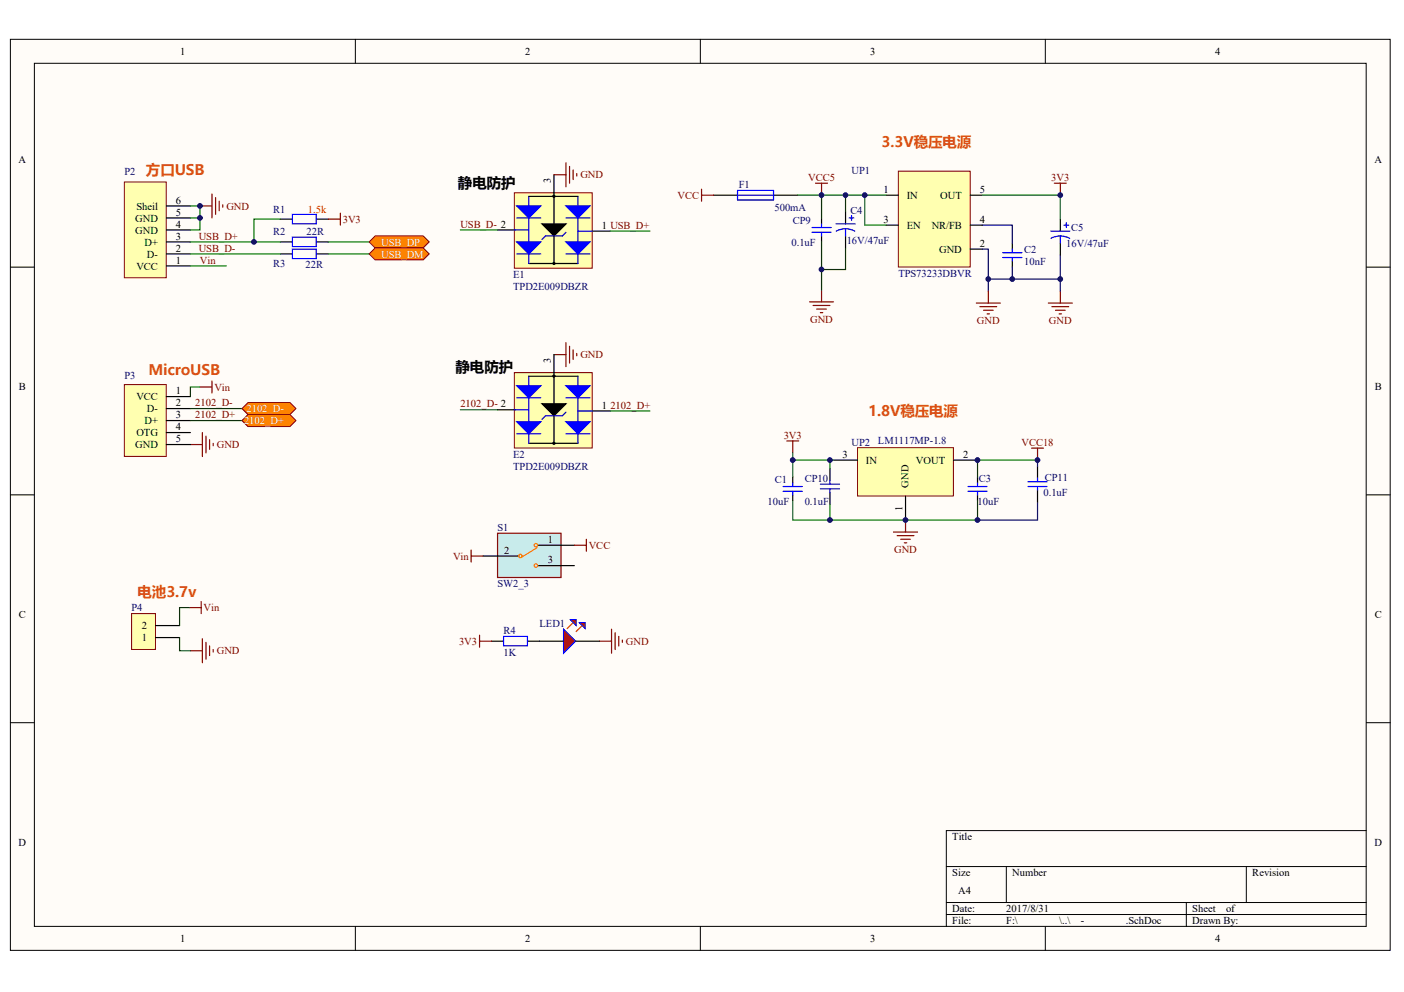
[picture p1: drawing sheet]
<svg xmlns="http://www.w3.org/2000/svg" width="297mm" height="210mm" viewBox="0 0 297 210" stroke-linecap="round" stroke-linejoin="round" font-family="sans-serif">
<defs><g id="words">
<g font-size="3.1" fill="#de4f16">
<text x="186.5" y="31.1">3.3V稳压电源</text>
<text x="30.9" y="37">方口USB</text>
<text x="31.4" y="79.3">MicroUSB</text>
<text x="183.7" y="88">1.8V稳压电源</text>
<text x="29.1" y="126.3">电池3.7v</text>
</g>
<g font-size="3.1">
<text x="96.9" y="39.8">静电防护</text>
<text x="96.4" y="78.8">静电防护</text>
</g>
<g font-size="2.2">
<text x="38.1" y="11.6">1</text>
<text x="111.1" y="11.6">2</text>
<text x="184.1" y="11.6">3</text>
<text x="257.1" y="11.6">4</text>
<text x="3.9" y="34.4">A</text>
<text x="290.8" y="34.4">A</text>
<text x="116.5" y="38.8" transform="rotate(-90 116.5 38.8)">3</text>
<text x="186.9" y="40.8">1</text>
<text x="207.3" y="40.8">5</text>
<text x="28.6" y="46.9">GND</text>
<text x="28.9" y="44.4">Sheil</text>
<text x="37.2" y="45.6">5</text>
<text x="37.2" y="43.1">6</text>
<text x="186.9" y="47.1">3</text>
<text x="191.8" y="42.1">IN</text>
<text x="198.9" y="42.1">OUT</text>
<text x="207.3" y="47.1">4</text>
<text x="28.6" y="49.4">GND</text>
<text x="30.6" y="52">D+</text>
<text x="37.2" y="53.2">2</text>
<text x="37.2" y="50.7">3</text>
<text x="37.2" y="48.2">4</text>
<text x="127.4" y="48.4">1 USB_D+</text>
<text x="191.8" y="48.4">EN</text>
<text x="197.1" y="48.4">NR/FB</text>
<text x="198.7" y="53.5">GND</text>
<text x="207.3" y="52.2">2</text>
<text x="28.9" y="57">VCC</text>
<text x="31.1" y="54.5">D-</text>
<text x="37.2" y="55.8">1</text>
<text x="116.5" y="76.8" transform="rotate(-90 116.5 76.8)">3</text>
<text x="4" y="82.6">B</text>
<text x="37.2" y="83.4">1</text>
<text x="290.9" y="82.6">B</text>
<text x="28.9" y="84.7">VCC</text>
<text x="30.6" y="89.8">D+</text>
<text x="31.1" y="87.2">D-</text>
<text x="37.2" y="86">2</text>
<text x="37.2" y="88.5">3</text>
<text x="127.4" y="86.5">1</text>
<text x="28.6" y="94.8">GND</text>
<text x="28.9" y="92.3">OTG</text>
<text x="37.2" y="91">4</text>
<text x="37.2" y="93.6">5</text>
<text x="178.3" y="96.9">3</text>
<text x="183.2" y="98.1">IN</text>
<text x="193.8" y="98.1">VOUT</text>
<text x="203.8" y="96.9">2</text>
<text x="192.2" y="103.2" transform="rotate(-90 192.2 103.2)">GND</text>
<text x="190.9" y="108.1" transform="rotate(-90 190.9 108.1)">1</text>
<text x="106.7" y="117.2">2</text>
<text x="115.9" y="114.9">1</text>
<text x="115.9" y="119.2">3</text>
<text x="4" y="130.8">C</text>
<text x="290.9" y="130.8">C</text>
<text x="30" y="135.7">1</text>
<text x="30" y="133.1">2</text>
<text x="3.9" y="179">D</text>
<text x="201.5" y="177.7">Title</text>
<text x="290.8" y="179">D</text>
<text x="201.5" y="185.3">Size</text>
<text x="214.2" y="185.3">Number</text>
<text x="264.9" y="185.3">Revision</text>
<text x="202.8" y="189.2">A4</text>
<text x="201.5" y="193">Date:</text>
<text x="201.5" y="195.5">File:</text>
<text x="212.9" y="193">2017/8/31</text>
<text x="212.9" y="195.5">F:\</text>
<text x="224.1" y="195.5">\..\</text>
<text x="228.7" y="195.5">-</text>
<text x="238.2" y="195.5">.SchDoc</text>
<text x="252.3" y="193">Sheet</text>
<text x="252.3" y="195.5">Drawn By:</text>
<text x="259.4" y="193">of</text>
<text x="38.1" y="199.3">1</text>
<text x="111.1" y="199.3">2</text>
<text x="184.1" y="199.3">3</text>
<text x="257.1" y="199.3">4</text>
</g>
<g font-size="2.2" fill="#000080">
<text x="26.3" y="37">P2</text>
<text x="156.3" y="39.8">F1</text>
<text x="180.2" y="36.7">UP1</text>
<text x="57.8" y="45.1">R1</text>
<text x="163.9" y="44.6">500mA</text>
<text x="167.7" y="47.4">CP9</text>
<text x="179.9" y="45.4">C4</text>
<text x="57.8" y="49.7">R2</text>
<text x="64.9" y="49.7">22R</text>
<text x="167.5" y="52">0.1uF</text>
<text x="179.1" y="51.7">16V/47uF</text>
<text x="216.7" y="53.5">C2</text>
<text x="225.6" y="52.2">16V/47uF</text>
<text x="226.6" y="48.9">C5</text>
<text x="57.8" y="56.5">R3</text>
<text x="64.6" y="56.8">22R</text>
<text x="108.6" y="58.8">E1</text>
<text x="190.1" y="58.6">TPS73233DBVR</text>
<text x="216.7" y="56">10nF</text>
<text x="108.6" y="61.3">TPD2E009DBZR</text>
<text x="26.3" y="80.1">P3</text>
<text x="180.2" y="94.3">UP2</text>
<text x="185.7" y="94">LM1117MP-1.8</text>
<text x="108.6" y="96.9">E2</text>
<text x="108.6" y="99.4">TPD2E009DBZR</text>
<text x="170.3" y="101.9">CP10</text>
<text x="207.1" y="101.9">C3</text>
<text x="221" y="101.7">CP11</text>
<text x="162.4" y="106.8">10uF</text>
<text x="163.9" y="102.2">C1</text>
<text x="170.3" y="106.8">0.1uF</text>
<text x="206.8" y="106.8">10uF</text>
<text x="220.8" y="105">0.1uF</text>
<text x="105.3" y="112.3">S1</text>
<text x="105.3" y="124.3">SW2_3</text>
<text x="27.8" y="129.3">P4</text>
<text x="106.5" y="134.2">R4</text>
<text x="114.2" y="132.6">LED1</text>
<text x="106.5" y="138.7">1K</text>
</g>
<g font-size="2.2" fill="#800000">
<text x="122.8" y="37.8">GND</text>
<text x="171" y="38.3">VCC5</text>
<text x="222.4" y="38.3">3V3</text>
<text x="47.9" y="44.4">GND</text>
<text x="72.5" y="47.1">3V3</text>
<text x="143.3" y="42.1">VCC</text>
<text x="42.1" y="50.7">USB_D+</text>
<text x="42.1" y="53.2">USB_D-</text>
<text x="97.4" y="48.2">USB_D- 2</text>
<text x="42.3" y="55.8">Vin</text>
<text x="171.4" y="68.4">GND</text>
<text x="206.7" y="68.7">GND</text>
<text x="221.9" y="68.7">GND</text>
<text x="122.8" y="75.8">GND</text>
<text x="45.4" y="82.7">Vin</text>
<text x="41.3" y="88.5">2102_D+</text>
<text x="41.3" y="86">2102_D-</text>
<text x="97.4" y="86.2">2102_D- 2</text>
<text x="129.1" y="86.5">2102_D+</text>
<text x="45.9" y="94.8">GND</text>
<text x="165.8" y="92.8">3V3</text>
<text x="216.1" y="94.3">VCC18</text>
<text x="95.8" y="118.4">Vin</text>
<text x="124.6" y="116.1">VCC</text>
<text x="189.2" y="117.1">GND</text>
<text x="43.1" y="129.3">Vin</text>
<text x="97.1" y="136.4">3V3</text>
<text x="132.4" y="136.4">GND</text>
<text x="45.9" y="138.5">GND</text>
</g>
<text font-size="2.2" fill="#f00" x="65.1" y="45.1">1.5k</text>
<g font-size="2.2" fill="#f0ffff">
<text x="80.6" y="52">USB_DP</text>
<text x="80.6" y="54.5">USB_DM</text>
<text x="51.6" y="89.8">2102_D+</text>
<text x="52.1" y="87.2">2102_D-</text>
</g>
</g></defs>
<g fill="#fffcf8" stroke="#000" stroke-width=".21">
<path d="M2.2 8.3h291.9v192.8h-291.9z"/>
<path d="M7.3 13.4h281.7v182.6h-281.7z"/>
</g>
<g fill="none" stroke="#000" stroke-width=".21">
<path d="M75.2 8.3v5.1M148.2 8.3v5.1M221.2 8.3v5.1M2.2 56.5h5.1M289.1 56.5h5M2.2 104.7h5.1M289.1 104.7h5M2.2 152.9h5.1M289.1 152.9h5M289.1 175.7h-88.9v20.3M75.2 196v5.1M148.2 196v5.1"/>
<path d="M200.2 183.4h88.9M200.2 191h88.9M200.2 193.5h88.9M212.9 183.4v7.6M221.2 196v5.1M251 191v5M263.7 183.4v7.6"/>
</g>
<path d="M117.2 37h2.5M119.7 34.4v5.1M120.5 35.2v3.6M121.3 36v2M122 36.7v.5M42.3 43.6h2.5M44.8 41v5.1M45.6 41.8v3.6M46.4 42.6v2M47.1 43.3v.5" fill="none" stroke="#800000" stroke-width=".25"/>
<path d="M59.3 53.7h2.6M59.3 51.2h2.6M59.3 46.4h2.6M66.9 53.7h2.6M66.9 51.2h2.6M66.9 46.4h2.6M151 41.3h5M163.7 41.3h5" fill="none" stroke="#000" stroke-width=".25"/>
<path d="M61.9 52.7h5v2h-5zM61.9 50.2h5v2h-5zM61.9 45.4h5v2h-5zM156 40.3h7.7v2h-7.7zM156 41.3h7.7" fill="none" stroke="#00f" stroke-width=".25"/>
<path d="M108.8 40.8h16.5v15.9h-16.5z" fill="#ffffb0" stroke="#800000" stroke-width=".21"/>
<path d="M117.2 37v10.4M105.3 48.7h3.8M111.9 55.8h10.4M111.9 41.6h10.4M117.2 49.9v5.9M125.3 48.9h3.8" fill="none" stroke="#000" stroke-width=".25"/>
<g fill="#00f" stroke="#00f" stroke-width=".25">
<path d="M119.7 43.6h5.1l-2.5 2.5z"/>
<path d="M119.7 51.2h5.1l-2.5 2.5z"/>
<path d="M109.3 43.6h5.1l-2.5 2.5z"/>
<path d="M109.3 51.2h5.1l-2.5 2.5z"/>
</g>
<g fill="none" stroke="#00f" stroke-width=".25">
<path d="M108.8 48.7h3.1M109.3 46.1h5.1M109.3 53.7h5.1M111.9 41.6v2M111.9 46.1v5.1M111.9 53.7v2.1M115.4 49.9h3.6M119.7 46.1h5.1M119.7 53.7h5.1M122.3 41.6v2M122.3 46.1v5.1M122.3 53.7v2.1"/>
<path d="M122.3 48.9h3"/>
</g>
<path d="M114.7 47.4h5l-2.5 2.5z" fill="#000" stroke="#000" stroke-width=".25"/>
<path d="M115.4 49.9l-.7 .8M119.7 49.2l-.7 .7" fill="none" stroke="#0000bf" stroke-width=".25"/>
<g fill="#000" stroke="#000" stroke-width=".21">
<circle cx="117.2" cy="41.5" r=".24"/>
<circle cx="117.2" cy="55.7" r=".24"/>
</g>
<path d="M69.5 46.4h2.5M72 45.1v2.5" fill="none" stroke="#800000" stroke-width=".25"/>
<path d="M97.4 48.7h7.9M129.1 48.9h8.4" fill="none" stroke="#008000" stroke-width=".25"/>
<path d="M26.3 38.5h8.9v20.3h-8.9z" fill="#ffffb0" stroke="#800000" stroke-width=".21"/>
<path d="M35.2 56.3h5.1M35.2 53.7h5.1M35.2 51.2h5.1M35.2 48.7h5.1M35.2 46.1h5.1M35.2 43.6h5.1" fill="none" stroke="#000" stroke-width=".25"/>
<path d="M40.3 43.6h2v2.5M40.3 46.1h2v2.6h-2M40.3 53.7h19M40.3 51.2h19M59.3 46.4h-5.6v4.8M69.5 53.7h8.6M69.5 51.2h8.6" fill="none" stroke="#008000" stroke-width=".25"/>
<path d="M40.3 94.1h2.5M42.8 91.5v5.1M43.6 92.3v3.5M44.3 93v2.1M45.1 93.8v.5" fill="none" stroke="#800000" stroke-width=".25"/>
<path d="M26.3 81.4h8.9v15.2h-8.9z" fill="#ffffb0" stroke="#800000" stroke-width=".21"/>
<path d="M35.2 83.9h5.1M35.2 86.5h5.1M35.2 89h5.1M35.2 91.5h5.1M35.2 94.1h5.1" fill="none" stroke="#000" stroke-width=".25"/>
<path d="M40.3 86.5h10.9M40.3 89h10.9M42.3 81.9h-2v2" fill="none" stroke="#008000" stroke-width=".25"/>
<path d="M117.2 75h2.5M119.7 72.5v5.1M120.5 73.3v3.5M121.3 74v2.1M122 74.8v.5M42.3 81.9h2.5M44.8 80.6v2.6" fill="none" stroke="#800000" stroke-width=".25"/>
<path d="M108.8 78.8h16.5v16h-16.5z" fill="#ffffb0" stroke="#800000" stroke-width=".21"/>
<path d="M111.9 79.6h10.4M117.2 75v10.4M105.3 86.7h3.8M111.9 93.8h10.4M117.2 88v5.8M125.3 87h3.8" fill="none" stroke="#000" stroke-width=".25"/>
<g fill="#00f" stroke="#00f" stroke-width=".25">
<path d="M119.7 81.6h5.1l-2.5 2.6z"/>
<path d="M119.7 89.2h5.1l-2.5 2.6z"/>
<path d="M109.3 81.6h5.1l-2.5 2.6z"/>
<path d="M109.3 89.2h5.1l-2.5 2.6z"/>
</g>
<g fill="none" stroke="#00f" stroke-width=".25">
<path d="M111.9 79.6v2M122.3 79.6v2M108.8 86.7h3.1M109.3 84.2h5.1M109.3 91.8h5.1M111.9 84.2v5M111.9 91.8v2M115.4 88h3.6M119.7 84.2h5.1M119.7 91.8h5.1M122.3 84.2v5M122.3 91.8v2"/>
<path d="M122.3 87h3"/>
</g>
<path d="M114.7 85.4h5l-2.5 2.6z" fill="#000" stroke="#000" stroke-width=".25"/>
<path d="M115.4 88l-.7 .7M119.7 87.2l-.7 .8" fill="none" stroke="#0000bf" stroke-width=".25"/>
<g fill="#000" stroke="#000" stroke-width=".21">
<circle cx="117.2" cy="79.6" r=".24"/>
<circle cx="117.2" cy="93.8" r=".24"/>
</g>
<path d="M97.4 86.7h7.9M129.1 87h8.4" fill="none" stroke="#008000" stroke-width=".25"/>
<path d="M27.8 129.8h5.1v7.6h-5.1z" fill="#ffffb0" stroke="#800000" stroke-width=".21"/>
<path d="M214.2 51.4v1.3M214.2 55.3v1.2M206.8 100.9v1.3M206.8 104.7v1.3M32.9 134.9h5.1M32.9 132.4h5.1" fill="none" stroke="#000" stroke-width=".25"/>
<path d="M223.1 38.8h2.5M224.3 38.8v2.5M40 128.6h2.6M40.3 137.7h2.5M42.6 127.3v2.5M42.8 135.2v5M43.6 135.9v3.6M44.3 136.7v2M45.1 137.4v.6" fill="none" stroke="#800000" stroke-width=".25"/>
<path d="M38 134.9v2.8h2.3M40 128.6h-2v3.8" fill="none" stroke="#008000" stroke-width=".25"/>
<path d="M212.1 54.5h4.1M212.1 53.5h4.1M214.2 52.7v.8M214.2 54.5v.8M204.8 104h4M204.8 102.9h4M206.8 102.2v.7M206.8 104v.7" fill="none" stroke="#00f" stroke-width=".25"/>
<path d="M207.8 47.6h6.4v3.8M207.8 52.7h1.3v6.4h15.2v-5.1M209.1 59.1v2.5M214.2 56.5v2.6" fill="none" stroke="#000080" stroke-width=".25"/>
<path d="M190.1 36.2h15.2v20.3h-15.2z" fill="#ffffb0" stroke="#800000" stroke-width=".21"/>
<path d="M173.8 46.1v1.3M173.8 49.9v1.3M187.5 41.3h2.6M187.5 47.6h2.6M205.3 41.3h2.5M205.3 52.7h2.5M205.3 47.6h2.5" fill="none" stroke="#000" stroke-width=".25"/>
<g fill="none" stroke="#800000" stroke-width=".25">
<path d="M172.5 38.8h2.6M173.8 38.8v2.5M148.4 40v2.6M148.4 41.3h2.6M171.3 63.9h5M172 64.6h3.6M172.8 65.4h2M173.6 66.2h.5M173.8 61.3v2.6M206.6 64.1h5M207.3 64.9h3.6M208.1 65.7h2"/>
<path d="M208.8 66.4h.6M209.1 61.6v2.5M221.8 64.1h5.1M222.6 64.9h3.5M223.3 65.7h2M224.1 66.4h.5M224.3 61.6v2.5M218.2 94.8h2.6M219.5 94.8v2.6"/>
</g>
<path d="M171.8 49.2h4M171.8 48.1h4M173.8 47.4v.7M173.8 49.2v.7" fill="none" stroke="#00f" stroke-width=".25"/>
<path d="M224.3 59.1v2.5" fill="none" stroke="#000080" stroke-width=".25"/>
<path d="M40.3 56.3h7.6M168.7 41.3h18.8M173.8 41.3v4.8M173.8 51.2v10.1M178.9 52.5v4.5h-5.1M178.9 41.3v3.5" fill="none" stroke="#008000" stroke-width=".25"/>
<path d="M181.4 94.7h20.3v10.2h-20.3z" fill="#ffffb0" stroke="#800000" stroke-width=".21"/>
<g fill="none" stroke="#000" stroke-width=".25">
<path d="M178.9 44.8v2.6M178.9 49.9v2.6M224.3 46.4v2.5M224.3 51.4v2.6M175.6 99.1v2.6M176.3 97.4h5.1M201.7 97.4h5.1M219.5 98.6v2.6M175.6 104.2v2.5M191.6 105v5M219.5 103.7v2.5M104 135.7h2.5"/>
<path d="M111.6 135.7h2.6"/>
</g>
<path d="M166.4 93.3h2.6M167.7 93.3v2.5M189 112.6h5.1M189.8 113.3h3.6M190.6 114.1h2M191.3 114.9h.5M191.6 110v2.6M126.8 135.7h2.6M129.4 133.1v5.1M130.1 133.9v3.5M130.9 134.7v2M131.7 135.4v.5" fill="none" stroke="#800000" stroke-width=".25"/>
<path d="M219.5 97.4v1.2M219.5 106.2v3.8h-12.7" fill="none" stroke="#000080" stroke-width=".25"/>
<g fill="none" stroke="#00f" stroke-width=".25">
<path d="M176.9 47.4h4M178.9 48.4l1.2 .2 .8 .3M178.9 48.4l-.8 .1-1.2 .4M178.9 48.4v1.5M179.6 46.1h1.1M180.2 45.6v1M222.3 48.9h4.1M224.3 49.9l.8 .1 1.2 .4M224.3 49.9l-.8 .1-1.2 .4M224.3 49.9v1.5M225.1 47.6h1M225.6 47.1v1"/>
<path d="M173.6 102.4h4M173.6 103.5h4M175.6 101.7v.7M175.6 103.5v.7M217.5 101.9h4M217.5 102.9h4M219.5 101.2v.7M219.5 102.9v.8M106.5 134.7h5.1v2h-5.1z"/>
</g>
<path d="M167.7 97.4h8.6M175.6 97.4v1.7M219.5 97.4h-12.7v3.5M175.6 106.7v3.3" fill="none" stroke="#008000" stroke-width=".25"/>
<path d="M119.2 133.1l2.6 2.6-2.6 2.5z" fill="#f00" stroke="#00f" stroke-width=".25"/>
<path d="M114.2 135.7h5M121.8 135.7h5" fill="none" stroke="#000" stroke-width=".25"/>
<path d="M121.3 131.7l-1.3 1.3" fill="none" stroke="#ee0e22" stroke-width=".25"/>
<path d="M120.6 131.1h1.3v1.3z" fill-rule="evenodd" fill="#f00" stroke="#00f" stroke-width=".21"/>
<path d="M123.2 132.4l-1.3 1.2" fill="none" stroke="#ee0e22" stroke-width=".25"/>
<path d="M122.5 131.7h1.3v1.3z" fill-rule="evenodd" fill="#f00" stroke="#00f" stroke-width=".21"/>
<path d="M101.5 134.4v2.5M101.5 135.7h2.5" fill="none" stroke="#800000" stroke-width=".25"/>
<path d="M207.8 41.3h16.5v5.1" fill="none" stroke="#008000" stroke-width=".25"/>
<path d="M105.3 112.8h13.4v9.4h-13.4z" fill="#c8ebeb" stroke="#800000" stroke-width=".25"/>
<path d="M102.2 117.7h7.6M113.9 115.4h7.6M113.9 119.7h7.6" fill="none" stroke="#000" stroke-width=".25"/>
<g fill="none" stroke="#fd8300" stroke-width=".25">
<path d="M113.6 115.9l-3.3 2"/>
<circle cx="110.1" cy="117.6" r=".37"/>
<circle cx="113.4" cy="119.7" r=".37"/>
<circle cx="113.4" cy="115.4" r=".37"/>
</g>
<path d="M99.7 116.4v2.5M99.7 117.7h2.5M121.5 115.4h2.6M124.1 114.1v2.5" fill="none" stroke="#800000" stroke-width=".25"/>
<path d="M182.9 41.3v6.3h4.6" fill="none" stroke="#008000" stroke-width=".25"/>
<g fill="#fd8300" stroke="#800000" stroke-width=".21">
<path d="M78.1 51.2l1.3-1.3h10.1l1.3 1.3-1.3 1.3h-10.1z" fill-rule="evenodd"/>
<path d="M78.1 53.7l1.3-1.2h10.1l1.3 1.2-1.3 1.3h-10.1z" fill-rule="evenodd"/>
<path d="M51.2 86.5l1.3-1.3h8.8l1.3 1.3-1.3 1.2h-8.8z" fill-rule="evenodd"/>
<path d="M51.2 89l1.3-1.3h8.8l1.3 1.3-1.3 1.3h-8.8z" fill-rule="evenodd"/>
</g>
<path d="M167.7 100.9v1.3M167.7 104.7v1.3" fill="none" stroke="#000" stroke-width=".25"/>
<path d="M165.7 104h4M165.7 102.9h4M167.7 102.2v.7M167.7 104v.7" fill="none" stroke="#00f" stroke-width=".25"/>
<path d="M167.7 95.8v5.1M167.7 106v4h39.1v-4" fill="none" stroke="#008000" stroke-width=".25"/>
<g fill="#000080" stroke="#000080" stroke-width=".21">
<circle cx="42.3" cy="46.1" r=".49"/>
<circle cx="42.3" cy="43.6" r=".49"/>
<circle cx="53.7" cy="51.2" r=".49"/>
<circle cx="167.7" cy="97.3" r=".49"/>
<circle cx="173.8" cy="57" r=".49"/>
<circle cx="173.8" cy="41.3" r=".49"/>
<circle cx="175.6" cy="110" r=".49"/>
<circle cx="175.6" cy="97.3" r=".49"/>
<circle cx="178.9" cy="41.3" r=".49"/>
<circle cx="182.9" cy="41.3" r=".49"/>
<circle cx="191.6" cy="110" r=".49"/>
<circle cx="206.8" cy="110" r=".49"/>
<circle cx="206.8" cy="97.3" r=".49"/>
<circle cx="209.1" cy="59" r=".49"/>
<circle cx="214.2" cy="59" r=".49"/>
<circle cx="219.5" cy="97.3" r=".49"/>
<circle cx="224.3" cy="59" r=".49"/>
<circle cx="224.3" cy="41.3" r=".49"/>
</g>
<use href="#words"/>
</svg>
